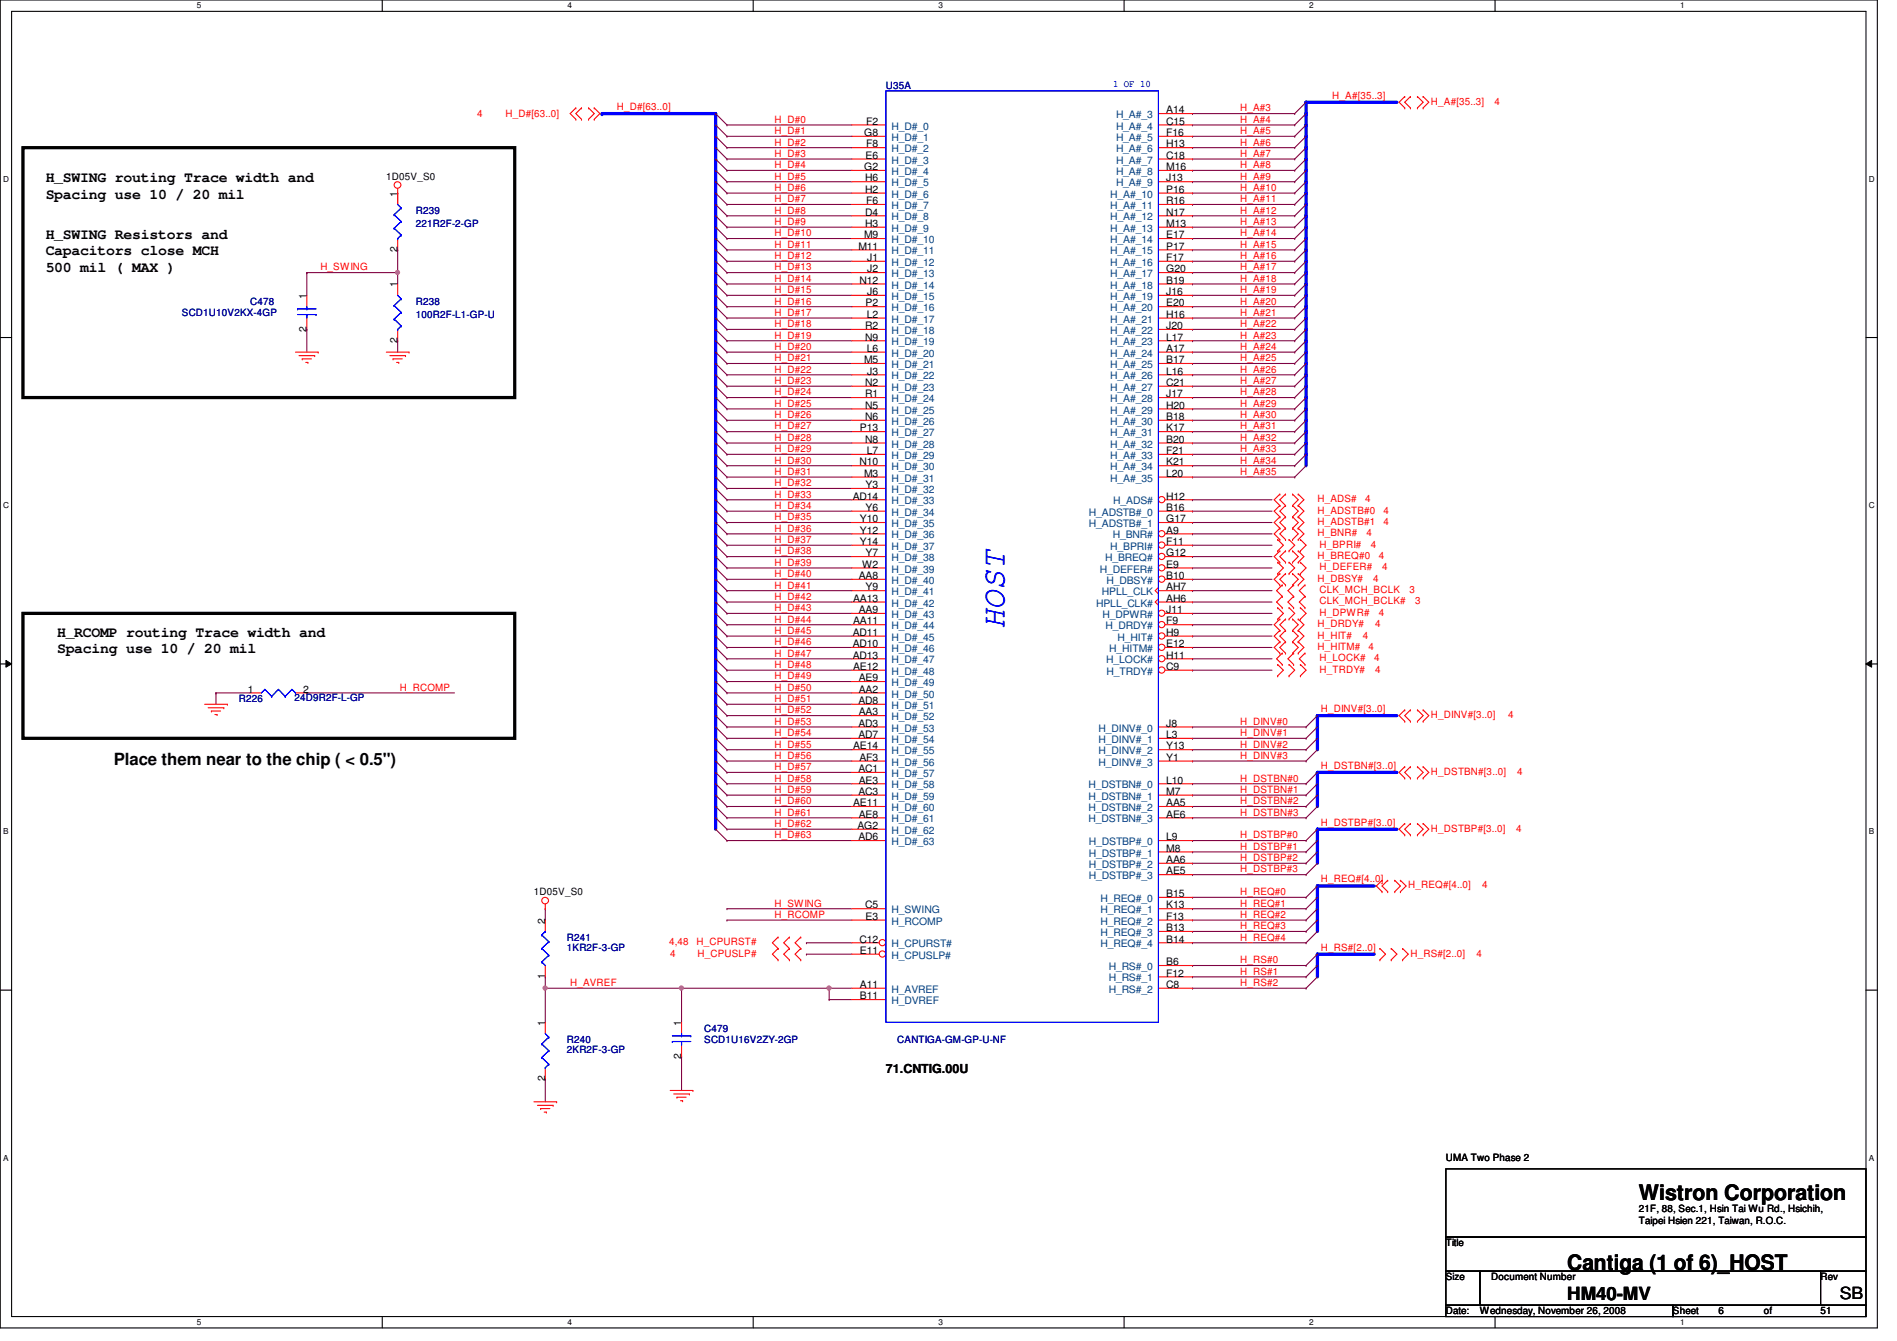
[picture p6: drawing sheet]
<svg xmlns="http://www.w3.org/2000/svg" width="297mm" height="210mm" viewBox="0 0 297 210" stroke-linecap="round" stroke-linejoin="round" font-family="sans-serif">
<defs><g id="words">
<text font-size="5.1" fill="#00f" x="157.3" y="98.5" transform="rotate(-90 157.3 98.5)">HOST</text>
<g font-size="3.3">
<text x="256.6" y="187.9">Wistron Corporation</text>
<text x="245.4" y="198.7">Cantiga (1 of 6)_HOST</text>
</g>
<text font-size="2.8" x="245.4" y="203.5">HM40-MV</text>
<g font-size="2.6">
<text x="17.8" y="119.8">Place them near to the chip ( &lt; 0.5&quot;)</text>
<text x="288.1" y="203.3">SB</text>
</g>
<g font-size="2.3">
<text x="7.2" y="28.5">H_SWING routing Trace width and</text>
<text x="7.2" y="31.1">Spacing use 10 / 20 mil</text>
<text x="7.2" y="37.4">H_SWING Resistors and</text>
<text x="7.2" y="40">Capacitors close MCH</text>
<text x="7.2" y="42.5">500 mil ( MAX )</text>
<text x="8.9" y="99.7">H_RCOMP routing Trace width and</text>
<text x="8.9" y="102.2">Spacing use 10 / 20 mil</text>
</g>
<text font-size="1.9" x="138.7" y="167.9">71.CNTIG.00U</text>
<g font-size="1.6" fill="#f00">
<text x="96.6" y="17.2">H_D#[63..0]</text>
<text x="194.2" y="17.4">H_A#3</text>
<text x="208.6" y="15.5">H_A#[35..3]</text>
<text x="224.1" y="16.4">H_A#[35..3]</text>
<text x="234" y="16.4">4</text>
<text x="74.7" y="18.3">4</text>
<text x="79.2" y="18.3">H_D#[63..0]</text>
<text x="121.3" y="19.2">H_D#0</text>
<text x="121.3" y="21">H_D#1</text>
<text x="121.3" y="22.8">H_D#2</text>
<text x="194.2" y="21">H_A#5</text>
<text x="194.2" y="22.8">H_A#6</text>
<text x="194.2" y="19.2">H_A#4</text>
<text x="121.3" y="24.6">H_D#3</text>
<text x="121.3" y="26.3">H_D#4</text>
<text x="121.3" y="28.1">H_D#5</text>
<text x="121.3" y="29.9">H_D#6</text>
<text x="194.2" y="26.3">H_A#8</text>
<text x="194.2" y="28.1">H_A#9</text>
<text x="194.2" y="29.9">H_A#10</text>
<text x="194.2" y="24.6">H_A#7</text>
<text x="121.3" y="31.7">H_D#7</text>
<text x="121.3" y="33.4">H_D#8</text>
<text x="121.3" y="35.2">H_D#9</text>
<text x="194.2" y="31.7">H_A#11</text>
<text x="194.2" y="33.4">H_A#12</text>
<text x="194.2" y="35.2">H_A#13</text>
<text x="121.3" y="37">H_D#10</text>
<text x="121.3" y="38.8">H_D#11</text>
<text x="121.3" y="40.6">H_D#12</text>
<text x="194.2" y="37">H_A#14</text>
<text x="194.2" y="38.8">H_A#15</text>
<text x="194.2" y="40.6">H_A#16</text>
<text x="50.2" y="42.3">H_SWING</text>
<text x="121.3" y="42.3">H_D#13</text>
<text x="121.3" y="44.1">H_D#14</text>
<text x="121.3" y="45.9">H_D#15</text>
<text x="121.3" y="47.7">H_D#16</text>
<text x="194.2" y="47.7">H_A#20</text>
<text x="194.2" y="42.3">H_A#17</text>
<text x="194.2" y="44.1">H_A#18</text>
<text x="194.2" y="45.9">H_A#19</text>
<text x="121.3" y="49.4">H_D#17</text>
<text x="121.3" y="51.2">H_D#18</text>
<text x="121.3" y="53">H_D#19</text>
<text x="194.2" y="53">H_A#23</text>
<text x="194.2" y="49.4">H_A#21</text>
<text x="194.2" y="51.2">H_A#22</text>
<text x="121.3" y="54.8">H_D#20</text>
<text x="121.3" y="56.6">H_D#21</text>
<text x="121.3" y="58.3">H_D#22</text>
<text x="194.2" y="58.3">H_A#26</text>
<text x="194.2" y="54.8">H_A#24</text>
<text x="194.2" y="56.6">H_A#25</text>
<text x="121.3" y="60.1">H_D#23</text>
<text x="121.3" y="61.9">H_D#24</text>
<text x="121.3" y="63.7">H_D#25</text>
<text x="121.3" y="65.4">H_D#26</text>
<text x="194.2" y="63.7">H_A#29</text>
<text x="194.2" y="65.4">H_A#30</text>
<text x="194.2" y="60.1">H_A#27</text>
<text x="194.2" y="61.9">H_A#28</text>
<text x="121.3" y="67.2">H_D#27</text>
<text x="121.3" y="69">H_D#28</text>
<text x="121.3" y="70.8">H_D#29</text>
<text x="194.2" y="67.2">H_A#31</text>
<text x="194.2" y="70.8">H_A#33</text>
<text x="194.2" y="69">H_A#32</text>
<text x="121.3" y="72.6">H_D#30</text>
<text x="121.3" y="74.3">H_D#31</text>
<text x="121.3" y="76.1">H_D#32</text>
<text x="121.3" y="77.9">H_D#33</text>
<text x="194.2" y="74.3">H_A#35</text>
<text x="194.2" y="72.6">H_A#34</text>
<text x="121.3" y="79.7">H_D#34</text>
<text x="121.3" y="81.4">H_D#35</text>
<text x="121.3" y="83.2">H_D#36</text>
<text x="206.3" y="83.9">H_BNR#</text>
<text x="206.3" y="78.6">H_ADS#</text>
<text x="206.3" y="80.4">H_ADSTB#0</text>
<text x="206.3" y="82.2">H_ADSTB#1</text>
<text x="213.7" y="78.6">4</text>
<text x="213.9" y="83.9">4</text>
<text x="216.6" y="80.4">4</text>
<text x="216.6" y="82.2">4</text>
<text x="121.3" y="85">H_D#37</text>
<text x="121.3" y="86.8">H_D#38</text>
<text x="121.3" y="88.6">H_D#39</text>
<text x="206.3" y="87.5">H_BREQ#0</text>
<text x="206.6" y="85.7">H_BPRI#</text>
<text x="206.6" y="89.3">H_DEFER#</text>
<text x="214.6" y="85.7">4</text>
<text x="215.9" y="87.5">4</text>
<text x="216.4" y="89.3">4</text>
<text x="121.3" y="90.3">H_D#40</text>
<text x="121.3" y="92.1">H_D#41</text>
<text x="121.3" y="93.9">H_D#42</text>
<text x="121.3" y="95.7">H_D#43</text>
<text x="206.3" y="91.1">H_DBSY#</text>
<text x="206.6" y="92.8">CLK_MCH_BCLK</text>
<text x="206.6" y="94.6">CLK_MCH_BCLK#</text>
<text x="215" y="91.1">4</text>
<text x="220.7" y="92.8">3</text>
<text x="221.6" y="94.6">3</text>
<text x="121.3" y="97.5">H_D#44</text>
<text x="121.3" y="99.2">H_D#45</text>
<text x="121.3" y="101">H_D#46</text>
<text x="206.3" y="98.2">H_DRDY#</text>
<text x="206.3" y="99.9">H_HIT#</text>
<text x="206.3" y="101.7">H_HITM#</text>
<text x="206.6" y="96.4">H_DPWR#</text>
<text x="213.4" y="99.9">4</text>
<text x="214.3" y="101.7">4</text>
<text x="215.3" y="98.2">4</text>
<text x="215.9" y="96.4">4</text>
<text x="121.3" y="102.8">H_D#47</text>
<text x="121.3" y="104.6">H_D#48</text>
<text x="121.3" y="106.3">H_D#49</text>
<text x="206.6" y="103.5">H_LOCK#</text>
<text x="206.6" y="105.3">H_TRDY#</text>
<text x="215.2" y="103.5">4</text>
<text x="215.3" y="105.3">4</text>
<text x="62.6" y="108.1">H_RCOMP</text>
<text x="121.3" y="108.1">H_D#50</text>
<text x="121.3" y="109.9">H_D#51</text>
<text x="121.3" y="111.7">H_D#52</text>
<text x="121.3" y="113.5">H_D#53</text>
<text x="194.2" y="113.5">H_DINV#0</text>
<text x="206.8" y="111.5">H_DINV#[3..0]</text>
<text x="224.1" y="112.4">H_DINV#[3..0]</text>
<text x="236.2" y="112.4">4</text>
<text x="121.3" y="115.2">H_D#54</text>
<text x="121.3" y="117">H_D#55</text>
<text x="121.3" y="118.8">H_D#56</text>
<text x="194.2" y="115.2">H_DINV#1</text>
<text x="194.2" y="117">H_DINV#2</text>
<text x="194.2" y="118.8">H_DINV#3</text>
<text x="121.3" y="120.6">H_D#57</text>
<text x="121.3" y="122.3">H_D#58</text>
<text x="121.3" y="124.1">H_D#59</text>
<text x="121.3" y="125.9">H_D#60</text>
<text x="194.2" y="125.9">H_DSTBN#2</text>
<text x="194.2" y="124.1">H_DSTBN#1</text>
<text x="194.2" y="122.3">H_DSTBN#0</text>
<text x="206.8" y="120.4">H_DSTBN#[3..0]</text>
<text x="224.1" y="121.3">H_DSTBN#[3..0]</text>
<text x="237.6" y="121.3">4</text>
<text x="121.3" y="127.7">H_D#61</text>
<text x="121.3" y="129.5">H_D#62</text>
<text x="121.3" y="131.2">H_D#63</text>
<text x="194.2" y="127.7">H_DSTBN#3</text>
<text x="194.2" y="131.2">H_DSTBP#0</text>
<text x="206.8" y="129.2">H_DSTBP#[3..0]</text>
<text x="224.1" y="130.2">H_DSTBP#[3..0]</text>
<text x="237.4" y="130.2">4</text>
<text x="194.2" y="134.8">H_DSTBP#2</text>
<text x="194.2" y="136.6">H_DSTBP#3</text>
<text x="194.2" y="133">H_DSTBP#1</text>
<text x="121.3" y="141.9">H_SWING</text>
<text x="121.3" y="143.7">H_RCOMP</text>
<text x="194.2" y="141.9">H_REQ#1</text>
<text x="194.2" y="143.7">H_REQ#2</text>
<text x="194.2" y="140.1">H_REQ#0</text>
<text x="206.8" y="138.1">H_REQ#[4..0]</text>
<text x="220.5" y="139.1">H_REQ#[4..0]</text>
<text x="232.1" y="139.1">4</text>
<text x="104.8" y="148">4,48</text>
<text x="104.9" y="149.7">4</text>
<text x="109" y="148">H_CPURST#</text>
<text x="109.2" y="149.7">H_CPUSLP#</text>
<text x="194.2" y="145.5">H_REQ#3</text>
<text x="194.2" y="147.2">H_REQ#4</text>
<text x="206.8" y="148.8">H_RS#[2..0]</text>
<text x="220.8" y="149.7">H_RS#[2..0]</text>
<text x="231.2" y="149.7">4</text>
<text x="89.3" y="154.3">H_AVREF</text>
<text x="194.2" y="152.6">H_RS#1</text>
<text x="194.2" y="154.3">H_RS#2</text>
<text x="194.2" y="150.8">H_RS#0</text>
</g>
<g font-size="1.6" fill="#000080">
<text x="138.7" y="13.9">U35A</text>
<text x="65.1" y="33.4">R239</text>
<text x="65.1" y="35.6">221R2F-2-GP</text>
<text x="39.2" y="47.7">C478</text>
<text x="65.1" y="47.7">R238</text>
<text x="28.5" y="49.4">SCD1U10V2KX-4GP</text>
<text x="65.1" y="49.8">100R2F-L1-GP-U</text>
<text x="37.4" y="109.9">R226</text>
<text x="46.1" y="109.7">24D9R2F-L-GP</text>
<text x="88.8" y="147.2">R241</text>
<text x="88.8" y="148.8">1KR2F-3-GP</text>
<text x="110.3" y="161.5">C479</text>
<text x="88.8" y="163.2">R240</text>
<text x="88.8" y="164.8">2KR2F-3-GP</text>
<text x="110.3" y="163.2">SCD1U16V2ZY-2GP</text>
<text x="140.5" y="163.2">CANTIGA-GM-GP-U-NF</text>
</g>
<text font-size="1.6" fill="#00f" x="174.3" y="13.7">1 OF 10</text>
<g font-size="1.6">
<text x="182.6" y="17.7">A14</text>
<text x="135.3" y="21.3">G8</text>
<text x="135.6" y="19.5">F2</text>
<text x="135.6" y="23.1">F8</text>
<text x="182.6" y="19.5">C15</text>
<text x="182.6" y="21.3">F16</text>
<text x="182.6" y="23.1">H13</text>
<text x="60.5" y="28.1">1D05V_S0</text>
<text x="135.3" y="26.6">G2</text>
<text x="135.5" y="28.4">H6</text>
<text x="135.5" y="24.8">E6</text>
<text x="182.6" y="24.8">C18</text>
<text x="182.6" y="26.6">M16</text>
<text x="182.6" y="28.4">J13</text>
<text x="62.2" y="30.8" transform="rotate(-90 62.2 30.8)">1</text>
<text x="135.5" y="33.7">D4</text>
<text x="135.5" y="35.5">H3</text>
<text x="135.5" y="30.2">H2</text>
<text x="135.6" y="32">F6</text>
<text x="182.6" y="30.2">P16</text>
<text x="182.6" y="32">R16</text>
<text x="182.6" y="33.7">N17</text>
<text x="182.6" y="35.5">M13</text>
<text x="62.2" y="39.5" transform="rotate(-90 62.2 39.5)">2</text>
<text x="134.4" y="39.1">M11</text>
<text x="135.3" y="37.3">M9</text>
<text x="135.8" y="40.9">J1</text>
<text x="182.6" y="37.3">E17</text>
<text x="182.6" y="39.1">P17</text>
<text x="182.6" y="40.9">F17</text>
<text x="48" y="46.8" transform="rotate(-90 48 46.8)">1</text>
<text x="62.2" y="45" transform="rotate(-90 62.2 45)">1</text>
<text x="134.6" y="44.4">N12</text>
<text x="135.5" y="48">P2</text>
<text x="135.8" y="42.6">J2</text>
<text x="135.8" y="46.2">J6</text>
<text x="182.6" y="42.6">G20</text>
<text x="182.6" y="44.4">B19</text>
<text x="182.6" y="46.2">J16</text>
<text x="182.6" y="48">E20</text>
<text x="48" y="51.9" transform="rotate(-90 48 51.9)">2</text>
<text x="62.2" y="53.7" transform="rotate(-90 62.2 53.7)">2</text>
<text x="135.5" y="51.5">R2</text>
<text x="135.5" y="53.3">N9</text>
<text x="135.7" y="49.7">L2</text>
<text x="182.6" y="49.7">H16</text>
<text x="182.6" y="51.5">J20</text>
<text x="182.6" y="53.3">L17</text>
<text x="135.3" y="56.9">M5</text>
<text x="135.7" y="55.1">L6</text>
<text x="135.8" y="58.6">J3</text>
<text x="182.6" y="55.1">A17</text>
<text x="182.6" y="56.9">B17</text>
<text x="182.6" y="58.6">L16</text>
<text x="135.5" y="60.4">N2</text>
<text x="135.5" y="62.2">R1</text>
<text x="135.5" y="64">N5</text>
<text x="135.5" y="65.7">N6</text>
<text x="182.6" y="60.4">C21</text>
<text x="182.6" y="62.2">J17</text>
<text x="182.6" y="64">H20</text>
<text x="182.6" y="65.7">B18</text>
<text x="134.7" y="67.5">P13</text>
<text x="135.5" y="69.3">N8</text>
<text x="135.7" y="71.1">L7</text>
<text x="182.6" y="67.5">K17</text>
<text x="182.6" y="69.3">B20</text>
<text x="182.6" y="71.1">F21</text>
<text x="134.6" y="72.9">N10</text>
<text x="135.3" y="74.6">M3</text>
<text x="135.5" y="76.4">Y3</text>
<text x="182.6" y="72.9">K21</text>
<text x="182.6" y="74.6">L20</text>
<text x="133.5" y="78.2">AD14</text>
<text x="134.7" y="81.7">Y10</text>
<text x="134.7" y="83.5">Y12</text>
<text x="135.5" y="80">Y6</text>
<text x="182.6" y="78.2">H12</text>
<text x="182.6" y="80">B16</text>
<text x="182.6" y="81.7">G17</text>
<text x="182.6" y="83.5">A9</text>
<text x="134.7" y="85.3">Y14</text>
<text x="135" y="88.9">W2</text>
<text x="135.5" y="87.1">Y7</text>
<text x="182.6" y="85.3">F11</text>
<text x="182.6" y="87.1">G12</text>
<text x="182.6" y="88.9">E9</text>
<text x="133.6" y="94.2">AA13</text>
<text x="134.5" y="90.6">AA8</text>
<text x="134.5" y="96">AA9</text>
<text x="135.5" y="92.4">Y9</text>
<text x="182.6" y="94.2">AH6</text>
<text x="182.6" y="92.4">AH7</text>
<text x="182.6" y="90.6">B10</text>
<text x="182.6" y="96">J11</text>
<text x="133.5" y="99.5">AD11</text>
<text x="133.5" y="101.3">AD10</text>
<text x="133.6" y="97.7">AA11</text>
<text x="182.6" y="97.7">F9</text>
<text x="182.6" y="99.5">H9</text>
<text x="182.6" y="101.3">E12</text>
<text x="133.5" y="103.1">AD13</text>
<text x="133.6" y="104.9">AE12</text>
<text x="134.5" y="106.6">AE9</text>
<text x="182.6" y="104.9">C9</text>
<text x="182.6" y="103.1">H11</text>
<text x="38.8" y="108.4">1</text>
<text x="47.5" y="108.4">2</text>
<text x="134.4" y="110.2">AD8</text>
<text x="134.4" y="113.7">AD3</text>
<text x="134.5" y="108.4">AA2</text>
<text x="134.5" y="112">AA3</text>
<text x="182.6" y="113.7">J8</text>
<text x="133.6" y="117.3">AE14</text>
<text x="134.4" y="115.5">AD7</text>
<text x="134.6" y="119.1">AF3</text>
<text x="182.6" y="115.5">L3</text>
<text x="182.6" y="117.3">Y13</text>
<text x="182.6" y="119.1">Y1</text>
<text x="134.4" y="120.9">AC1</text>
<text x="134.4" y="124.4">AC3</text>
<text x="134.5" y="122.6">AE3</text>
<text x="182.6" y="122.6">L10</text>
<text x="182.6" y="124.4">M7</text>
<text x="133.6" y="126.2">AE11</text>
<text x="134.3" y="129.8">AG2</text>
<text x="134.4" y="131.5">AD6</text>
<text x="134.5" y="128">AE8</text>
<text x="182.6" y="126.2">AA5</text>
<text x="182.6" y="128">AE6</text>
<text x="182.6" y="131.5">L9</text>
<text x="182.6" y="133.3">M8</text>
<text x="182.6" y="135.1">AA6</text>
<text x="182.6" y="136.9">AE5</text>
<text x="83.6" y="140.1">1D05V_S0</text>
<text x="135.5" y="142.2">C5</text>
<text x="135.5" y="144">E3</text>
<text x="182.6" y="144">F13</text>
<text x="182.6" y="140.4">B15</text>
<text x="182.6" y="142.2">K13</text>
<text x="85.3" y="144.6" transform="rotate(-90 85.3 144.6)">2</text>
<text x="134.6" y="147.5">C12</text>
<text x="134.7" y="149.3">E11</text>
<text x="182.6" y="145.8">B13</text>
<text x="182.6" y="147.5">B14</text>
<text x="85.3" y="153.2" transform="rotate(-90 85.3 153.2)">1</text>
<text x="134.7" y="154.6">A11</text>
<text x="182.6" y="151.1">B6</text>
<text x="182.6" y="152.9">F12</text>
<text x="182.6" y="154.6">C8</text>
<text x="85.3" y="160.6" transform="rotate(-90 85.3 160.6)">1</text>
<text x="106.7" y="160.6" transform="rotate(-90 106.7 160.6)">1</text>
<text x="134.7" y="156.4">B11</text>
<text x="106.7" y="165.7" transform="rotate(-90 106.7 165.7)">2</text>
<text x="85.3" y="169.2" transform="rotate(-90 85.3 169.2)">2</text>
<text x="226.4" y="181.7">UMA Two Phase 2</text>
<text x="256.6" y="189.7">21F, 88, Sec.1, Hsin Tai Wu Rd., Hsichih,</text>
<text x="256.6" y="191.6">Taipei Hsien 221, Taiwan, R.O.C.</text>
<text x="226.4" y="195.1">Title</text>
<text x="226.4" y="200.4">Size</text>
<text x="233.5" y="200.4">Document Number</text>
<text x="285.1" y="200.4">Rev</text>
<text x="226.4" y="205.7">Date:</text>
<text x="231.7" y="205.7">Wednesday, November 26, 2008</text>
<text x="262" y="205.7">Sheet</text>
<text x="269.1" y="205.7">6</text>
<text x="276.2" y="205.7">of</text>
<text x="285.1" y="205.7">51</text>
</g>
<g font-size="1.6" fill="#004080">
<text x="139.6" y="20.3">H_D#_0</text>
<text x="139.6" y="22.1">H_D#_1</text>
<text x="139.6" y="23.8">H_D#_2</text>
<text x="174.7" y="18.5">H_A#_3</text>
<text x="174.7" y="20.3">H_A#_4</text>
<text x="174.7" y="22.1">H_A#_5</text>
<text x="174.7" y="23.8">H_A#_6</text>
<text x="139.6" y="25.6">H_D#_3</text>
<text x="139.6" y="27.4">H_D#_4</text>
<text x="139.6" y="29.2">H_D#_5</text>
<text x="174.7" y="25.6">H_A#_7</text>
<text x="174.7" y="27.4">H_A#_8</text>
<text x="174.7" y="29.2">H_A#_9</text>
<text x="139.6" y="34.5">H_D#_8</text>
<text x="139.6" y="30.9">H_D#_6</text>
<text x="139.6" y="32.7">H_D#_7</text>
<text x="173.9" y="30.9">H_A#_10</text>
<text x="173.9" y="32.7">H_A#_11</text>
<text x="173.9" y="34.5">H_A#_12</text>
<text x="139.6" y="38.1">H_D#_10</text>
<text x="139.6" y="36.3">H_D#_9</text>
<text x="139.6" y="39.8">H_D#_11</text>
<text x="139.6" y="41.6">H_D#_12</text>
<text x="173.9" y="36.3">H_A#_13</text>
<text x="173.9" y="38.1">H_A#_14</text>
<text x="173.9" y="39.8">H_A#_15</text>
<text x="173.9" y="41.6">H_A#_16</text>
<text x="139.6" y="43.4">H_D#_13</text>
<text x="139.6" y="45.2">H_D#_14</text>
<text x="139.6" y="46.9">H_D#_15</text>
<text x="173.9" y="43.4">H_A#_17</text>
<text x="173.9" y="45.2">H_A#_18</text>
<text x="173.9" y="46.9">H_A#_19</text>
<text x="139.6" y="48.7">H_D#_16</text>
<text x="139.6" y="50.5">H_D#_17</text>
<text x="139.6" y="52.3">H_D#_18</text>
<text x="173.9" y="48.7">H_A#_20</text>
<text x="173.9" y="50.5">H_A#_21</text>
<text x="173.9" y="52.3">H_A#_22</text>
<text x="139.6" y="55.8">H_D#_20</text>
<text x="139.6" y="54.1">H_D#_19</text>
<text x="139.6" y="57.6">H_D#_21</text>
<text x="139.6" y="59.4">H_D#_22</text>
<text x="173.9" y="54.1">H_A#_23</text>
<text x="173.9" y="55.8">H_A#_24</text>
<text x="173.9" y="57.6">H_A#_25</text>
<text x="173.9" y="59.4">H_A#_26</text>
<text x="139.6" y="61.2">H_D#_23</text>
<text x="139.6" y="62.9">H_D#_24</text>
<text x="139.6" y="64.7">H_D#_25</text>
<text x="173.9" y="61.2">H_A#_27</text>
<text x="173.9" y="62.9">H_A#_28</text>
<text x="173.9" y="64.7">H_A#_29</text>
<text x="139.6" y="66.5">H_D#_26</text>
<text x="139.6" y="68.3">H_D#_27</text>
<text x="139.6" y="70.1">H_D#_28</text>
<text x="139.6" y="71.8">H_D#_29</text>
<text x="173.9" y="66.5">H_A#_30</text>
<text x="173.9" y="68.3">H_A#_31</text>
<text x="173.9" y="70.1">H_A#_32</text>
<text x="173.9" y="71.8">H_A#_33</text>
<text x="139.6" y="73.6">H_D#_30</text>
<text x="139.6" y="75.4">H_D#_31</text>
<text x="139.6" y="77.2">H_D#_32</text>
<text x="173.9" y="73.6">H_A#_34</text>
<text x="173.9" y="75.4">H_A#_35</text>
<text x="139.6" y="79">H_D#_33</text>
<text x="139.6" y="80.7">H_D#_34</text>
<text x="139.6" y="82.5">H_D#_35</text>
<text x="170.5" y="80.7">H_ADSTB#_0</text>
<text x="170.5" y="82.5">H_ADSTB#_1</text>
<text x="174.3" y="79">H_ADS#</text>
<text x="139.6" y="84.3">H_D#_36</text>
<text x="139.6" y="86.1">H_D#_37</text>
<text x="139.6" y="87.8">H_D#_38</text>
<text x="139.6" y="89.6">H_D#_39</text>
<text x="172.2" y="89.6">H_DEFER#</text>
<text x="173.1" y="87.8">H_BREQ#</text>
<text x="173.9" y="86.1">H_BPRI#</text>
<text x="174.2" y="84.3">H_BNR#</text>
<text x="139.6" y="91.4">H_D#_40</text>
<text x="139.6" y="93.2">H_D#_41</text>
<text x="139.6" y="95">H_D#_42</text>
<text x="171.7" y="95">HPLL_CLK#</text>
<text x="172.5" y="93.2">HPLL_CLK</text>
<text x="173.3" y="91.4">H_DBSY#</text>
<text x="139.6" y="96.7">H_D#_43</text>
<text x="139.6" y="98.5">H_D#_44</text>
<text x="139.6" y="100.3">H_D#_45</text>
<text x="172.6" y="96.7">H_DPWR#</text>
<text x="173.1" y="98.5">H_DRDY#</text>
<text x="175" y="100.3">H_HIT#</text>
<text x="139.6" y="102.1">H_D#_46</text>
<text x="139.6" y="103.8">H_D#_47</text>
<text x="139.6" y="105.6">H_D#_48</text>
<text x="139.6" y="107.4">H_D#_49</text>
<text x="173.2" y="103.8">H_LOCK#</text>
<text x="173.3" y="105.6">H_TRDY#</text>
<text x="173.7" y="102.1">H_HITM#</text>
<text x="139.6" y="109.2">H_D#_50</text>
<text x="139.6" y="111">H_D#_51</text>
<text x="139.6" y="112.7">H_D#_52</text>
<text x="139.6" y="114.5">H_D#_53</text>
<text x="139.6" y="116.3">H_D#_54</text>
<text x="139.6" y="118.1">H_D#_55</text>
<text x="139.6" y="119.8">H_D#_56</text>
<text x="172" y="114.5">H_DINV#_0</text>
<text x="172" y="116.3">H_DINV#_1</text>
<text x="172" y="118.1">H_DINV#_2</text>
<text x="172" y="119.8">H_DINV#_3</text>
<text x="139.6" y="121.6">H_D#_57</text>
<text x="139.6" y="123.4">H_D#_58</text>
<text x="139.6" y="125.2">H_D#_59</text>
<text x="170.4" y="123.4">H_DSTBN#_0</text>
<text x="170.4" y="125.2">H_DSTBN#_1</text>
<text x="139.6" y="127">H_D#_60</text>
<text x="139.6" y="128.7">H_D#_61</text>
<text x="139.6" y="130.5">H_D#_62</text>
<text x="170.4" y="127">H_DSTBN#_2</text>
<text x="170.4" y="128.7">H_DSTBN#_3</text>
<text x="139.6" y="132.3">H_D#_63</text>
<text x="170.5" y="132.3">H_DSTBP#_0</text>
<text x="170.5" y="134.1">H_DSTBP#_1</text>
<text x="170.5" y="135.8">H_DSTBP#_2</text>
<text x="170.5" y="137.6">H_DSTBP#_3</text>
<text x="139.6" y="143">H_SWING</text>
<text x="172.3" y="141.2">H_REQ#_0</text>
<text x="172.3" y="143">H_REQ#_1</text>
<text x="139.6" y="148.3">H_CPURST#</text>
<text x="139.6" y="144.7">H_RCOMP</text>
<text x="172.3" y="144.7">H_REQ#_2</text>
<text x="172.3" y="146.5">H_REQ#_3</text>
<text x="172.3" y="148.3">H_REQ#_4</text>
<text x="139.6" y="155.4">H_AVREF</text>
<text x="139.6" y="150.1">H_CPUSLP#</text>
<text x="173.6" y="151.8">H_RS#_0</text>
<text x="173.6" y="153.6">H_RS#_1</text>
<text x="173.6" y="155.4">H_RS#_2</text>
<text x="139.6" y="157.2">H_DVREF</text>
</g>
<g font-size="1.3">
<text x="30.8" y="1.3">5</text>
<text x="88.9" y="1.3">4</text>
<text x="146.9" y="1.3">3</text>
<text x="205" y="1.3">2</text>
<text x="263.1" y="1.3">1</text>
<text x=".5" y="28.4">D</text>
<text x="292.6" y="28.4">D</text>
<text x=".5" y="79.5">C</text>
<text x="292.6" y="79.5">C</text>
<text x=".5" y="130.6">B</text>
<text x="292.6" y="130.6">B</text>
<text x=".5" y="181.7">A</text>
<text x="292.6" y="181.7">A</text>
<text x="30.8" y="207.4">5</text>
<text x="88.9" y="207.4">4</text>
<text x="146.9" y="207.4">3</text>
<text x="205" y="207.4">2</text>
<text x="263.1" y="207.4">1</text>
</g>
</g></defs>
<path d="M0 0h294v207.9h-294zM1.8 1.8h290.4v204.3h-290.4z" fill="none" stroke="#000" stroke-width=".17"/>
<g fill="#fff">
<path d="M30.8 .2h.7v1.4h-.7z"/>
<path d="M30.8 206.2h.7v1.4h-.7z"/>
</g>
<path d="M59.9 0v1.8M59.9 206.1v1.8" fill="none" stroke="#000" stroke-width=".17"/>
<g fill="#fff">
<path d="M88.9 .2h.6v1.4h-.6z"/>
<path d="M88.9 206.2h.6v1.4h-.6z"/>
</g>
<path d="M117.9 0v1.8M117.9 206.1v1.8" fill="none" stroke="#000" stroke-width=".17"/>
<g fill="#fff">
<path d="M146.9 .2h.7v1.4h-.7z"/>
<path d="M146.9 206.2h.7v1.4h-.7z"/>
</g>
<path d="M176 0v1.8M176 206.1v1.8" fill="none" stroke="#000" stroke-width=".17"/>
<g fill="#fff">
<path d="M205 .2h.7v1.4h-.7z"/>
<path d="M205 206.2h.7v1.4h-.7z"/>
</g>
<path d="M234.1 0v1.8M234.1 206.1v1.8" fill="none" stroke="#000" stroke-width=".17"/>
<g fill="#fff">
<path d="M263.1 .2h.7v1.4h-.7z"/>
<path d="M263.1 206.2h.7v1.4h-.7z"/>
<path d="M.5 27.3h.9v1.4h-.9z"/>
<path d="M292.6 27.3h.9v1.4h-.9z"/>
<path d="M.5 78.4h.9v1.4h-.9z"/>
<path d="M292.6 78.4h.9v1.4h-.9z"/>
</g>
<path d="M0 52.8h1.8M292.2 52.8h1.8" fill="none" stroke="#000" stroke-width=".17"/>
<g fill="#fff">
<path d="M.5 129.5h.8v1.4h-.8z"/>
<path d="M292.6 129.5h.9v1.4h-.9z"/>
</g>
<path d="M0 103.9h1.8M292.2 103.9h1.8" fill="none" stroke="#000" stroke-width=".17"/>
<path d="M.9 103.4l.9 .5-.9 .5zM292.2 103.9l.9-.5v1z" fill="#000"/>
<path d="M.9 103.4l.9 .5-.9 .5zM292.2 103.9l.9-.5v1z" fill="none" stroke="#000" stroke-width=".16"/>
<g fill="#fff">
<path d="M.5 180.5h.8v1.4h-.8z"/>
<path d="M292.6 180.5h.9v1.4h-.9z"/>
</g>
<path d="M0 155h1.8M292.2 155h1.8" fill="none" stroke="#000" stroke-width=".17"/>
<path d="M94.3 17.8h17.8" fill="none" stroke="#00f" stroke-width=".51"/>
<circle cx="94.3" cy="17.8" r=".25" fill="#00f"/>
<g fill="none" stroke="#800040" stroke-width=".17">
<path d="M113.8 19.6h.1M113.8 19.6h19.6M113.8 21.3h.1M113.8 23.1h.1M113.8 24.9h.1M113.8 26.7h.1M113.8 28.4h.1M113.8 30.2h.1M113.8 32h.1M113.8 33.8h.1M113.8 35.6h.1M113.8 37.3h.1"/>
<path d="M113.8 39.1h.1M113.8 21.3h19.6M113.8 23.1h19.6M113.8 24.9h19.6M113.8 26.7h19.6M113.8 28.4h19.6M113.8 30.2h19.6M113.8 32h19.6M113.8 33.8h19.6M113.8 35.6h19.6M113.8 37.3h19.6M113.8 39.1h19.6"/>
<path d="M113.8 40.9h.1M113.8 42.7h.1M113.8 44.4h.1M113.8 46.2h.1M113.8 48h.1M113.8 49.8h.1M113.8 51.6h.1M113.8 53.3h.1M113.8 55.1h.1M113.8 56.9h.1M113.8 58.7h.1M113.8 40.9h19.6"/>
<path d="M113.8 42.7h19.6M113.8 44.4h19.6M113.8 46.2h19.6M113.8 48h19.6M113.8 49.8h19.6M113.8 51.6h19.6M113.8 53.3h19.6M113.8 55.1h19.6M113.8 56.9h19.6M113.8 58.7h19.6M113.8 60.5h.1M113.8 62.2h.1"/>
<path d="M113.8 64h.1M113.8 65.8h.1M113.8 67.6h.1M113.8 69.3h.1M113.8 71.1h.1M113.8 72.9h.1M113.8 74.7h.1M113.8 76.5h.1M113.8 78.2h.1M113.8 60.5h19.6M113.8 62.2h19.6M113.8 64h19.6"/>
<path d="M113.8 65.8h19.6M113.8 67.6h19.6M113.8 69.3h19.6M113.8 71.1h19.6M113.8 72.9h19.6M113.8 74.7h19.6M113.8 76.5h19.6M113.8 78.2h19.6M113.8 80h.1M113.8 81.8h.1M113.8 83.6h.1M113.8 85.3h.1"/>
<path d="M113.8 87.1h.1M113.8 88.9h.1M113.8 90.7h.1M113.8 92.5h.1M113.8 94.2h.1M113.8 96h.1M113.8 97.8h.1M113.8 99.6h.1M113.8 80h19.6M113.8 81.8h19.6M113.8 83.6h19.6M113.8 85.3h19.6"/>
<path d="M113.8 87.1h19.6M113.8 88.9h19.6M113.8 90.7h19.6M113.8 92.5h19.6M113.8 94.2h19.6M113.8 96h19.6M113.8 97.8h19.6M113.8 99.6h19.6M113.8 101.3h.1M113.8 103.1h.1M113.8 104.9h.1M113.8 106.7h.1"/>
<path d="M113.8 108.5h.1M113.8 110.2h.1M113.8 112h.1M113.8 113.8h.1M113.8 115.6h.1M113.8 117.3h.1M113.8 119.1h.1M113.8 101.3h19.6M113.8 103.1h19.6M113.8 104.9h19.6M113.8 106.7h19.6M113.8 108.5h19.6"/>
<path d="M113.8 110.2h19.6M113.8 112h19.6M113.8 113.8h19.6M113.8 115.6h19.6M113.8 117.3h19.6M113.8 119.1h19.6M113.8 120.9h.1M113.8 122.7h.1M113.8 124.5h.1M113.8 126.2h.1M113.8 128h.1M113.8 129.8h.1"/>
<path d="M113.8 131.6h.1M113.8 120.9h19.6M113.8 122.7h19.6M113.8 124.5h19.6M113.8 126.2h19.6M113.8 128h19.6M113.8 129.8h19.6M113.8 131.6h19.6"/>
</g>
<path d="M112.1 19.6v1.7" fill="none" stroke="#00f" stroke-width=".51"/>
<circle cx="112.1" cy="19.6" r=".25" fill="#00f"/>
<path d="M112.1 23.1v1.8" fill="none" stroke="#00f" stroke-width=".51"/>
<circle cx="112.1" cy="23.1" r=".25" fill="#00f"/>
<path d="M112.1 26.7v1.7" fill="none" stroke="#00f" stroke-width=".51"/>
<circle cx="112.1" cy="26.7" r=".25" fill="#00f"/>
<path d="M112.1 32v1.8" fill="none" stroke="#00f" stroke-width=".51"/>
<circle cx="112.1" cy="32" r=".25" fill="#00f"/>
<path d="M112.1 35.6v1.7" fill="none" stroke="#00f" stroke-width=".51"/>
<circle cx="112.1" cy="35.6" r=".25" fill="#00f"/>
<path d="M112.1 46.2v1.8" fill="none" stroke="#00f" stroke-width=".51"/>
<circle cx="112.1" cy="46.2" r=".25" fill="#00f"/>
<path d="M112.1 49.8v1.8" fill="none" stroke="#00f" stroke-width=".51"/>
<circle cx="112.1" cy="49.8" r=".25" fill="#00f"/>
<path d="M112.1 53.3v1.8" fill="none" stroke="#00f" stroke-width=".51"/>
<circle cx="112.1" cy="53.3" r=".25" fill="#00f"/>
<path d="M112.1 58.7v1.8" fill="none" stroke="#00f" stroke-width=".51"/>
<circle cx="112.1" cy="58.7" r=".25" fill="#00f"/>
<path d="M112.1 72.9v1.8" fill="none" stroke="#00f" stroke-width=".51"/>
<circle cx="112.1" cy="72.9" r=".25" fill="#00f"/>
<path d="M112.1 85.3v1.8" fill="none" stroke="#00f" stroke-width=".51"/>
<circle cx="112.1" cy="85.3" r=".25" fill="#00f"/>
<path d="M112.1 88.9v1.8" fill="none" stroke="#00f" stroke-width=".51"/>
<circle cx="112.1" cy="88.9" r=".25" fill="#00f"/>
<path d="M112.1 97.8v1.8" fill="none" stroke="#00f" stroke-width=".51"/>
<circle cx="112.1" cy="97.8" r=".25" fill="#00f"/>
<path d="M112.1 101.3v1.8" fill="none" stroke="#00f" stroke-width=".51"/>
<circle cx="112.1" cy="101.3" r=".25" fill="#00f"/>
<path d="M112.1 104.9v1.8" fill="none" stroke="#00f" stroke-width=".51"/>
<circle cx="112.1" cy="104.9" r=".25" fill="#00f"/>
<path d="M112.1 112v1.8" fill="none" stroke="#00f" stroke-width=".51"/>
<circle cx="112.1" cy="112" r=".25" fill="#00f"/>
<path d="M112.1 122.7v1.8" fill="none" stroke="#00f" stroke-width=".51"/>
<circle cx="112.1" cy="122.7" r=".25" fill="#00f"/>
<path d="M112.1 94.2v1.8" fill="none" stroke="#00f" stroke-width=".51"/>
<circle cx="112.1" cy="94.2" r=".25" fill="#00f"/>
<path d="M112.1 128v1.8" fill="none" stroke="#00f" stroke-width=".51"/>
<circle cx="112.1" cy="128" r=".25" fill="#00f"/>
<path d="M112.1 119.1v1.8" fill="none" stroke="#00f" stroke-width=".51"/>
<circle cx="112.1" cy="119.1" r=".25" fill="#00f"/>
<path d="M112.1 80v1.8" fill="none" stroke="#00f" stroke-width=".51"/>
<circle cx="112.1" cy="80" r=".25" fill="#00f"/>
<path d="M112.1 69.3v1.8" fill="none" stroke="#00f" stroke-width=".51"/>
<circle cx="112.1" cy="69.3" r=".25" fill="#00f"/>
<path d="M112.1 42.7v1.7" fill="none" stroke="#00f" stroke-width=".51"/>
<circle cx="112.1" cy="42.7" r=".25" fill="#00f"/>
<g fill="none" stroke="#800040" stroke-width=".17">
<path d="M186.7 17.8h.1M186.7 19.6h.1M186.7 17.8h16M186.7 19.6h16M186.7 37.3h.1M186.7 39.1h.1M186.7 32h.1M186.7 33.8h.1M186.7 35.6h.1M186.7 26.7h.1M186.7 28.4h.1M186.7 30.2h.1"/>
<path d="M186.7 21.3h.1M186.7 23.1h.1M186.7 24.9h.1M186.7 37.3h16M186.7 39.1h16M186.7 32h16M186.7 33.8h16M186.7 35.6h16M186.7 26.7h16M186.7 28.4h16M186.7 30.2h16M186.7 21.3h16"/>
<path d="M186.7 23.1h16M186.7 24.9h16M186.7 58.7h.1M186.7 53.3h.1M186.7 55.1h.1M186.7 56.9h.1M186.7 48h.1M186.7 49.8h.1M186.7 51.6h.1M186.7 42.7h.1M186.7 44.4h.1M186.7 46.2h.1"/>
<path d="M186.7 40.9h.1M186.7 58.7h16M186.7 53.3h16M186.7 55.1h16M186.7 56.9h16M186.7 48h16M186.7 49.8h16M186.7 51.6h16M186.7 42.7h16M186.7 44.4h16M186.7 46.2h16M186.7 40.9h16"/>
<path d="M186.7 74.7h.1M186.7 64h.1M186.7 65.8h.1M186.7 67.6h.1M186.7 60.5h.1M186.7 62.2h.1M186.7 74.7h16M186.7 64h16M186.7 65.8h16M186.7 67.6h16M186.7 60.5h16M186.7 62.2h16"/>
<path d="M126.3 147.6h.1M126.3 149.4h.1M126.3 147.6h7.1M126.3 149.4h7.1M129.8 156.5h.1M129.8 156.5h3.6"/>
</g>
<path d="M204.5 16h14.2" fill="none" stroke="#00f" stroke-width=".51"/>
<circle cx="204.5" cy="16" r=".25" fill="#00f"/>
<path d="M186.7 71.1h.1M186.7 71.1h16" fill="none" stroke="#800040" stroke-width=".17"/>
<path d="M204.5 19.6v1.7" fill="none" stroke="#00f" stroke-width=".51"/>
<circle cx="204.5" cy="19.6" r=".25" fill="#00f"/>
<path d="M204.5 48v1.8" fill="none" stroke="#00f" stroke-width=".51"/>
<circle cx="204.5" cy="48" r=".25" fill="#00f"/>
<path d="M204.5 58.7v1.8" fill="none" stroke="#00f" stroke-width=".51"/>
<circle cx="204.5" cy="58.7" r=".25" fill="#00f"/>
<path d="M204.5 62.2v1.8" fill="none" stroke="#00f" stroke-width=".51"/>
<circle cx="204.5" cy="62.2" r=".25" fill="#00f"/>
<path d="M204.5 42.7v1.7" fill="none" stroke="#00f" stroke-width=".51"/>
<circle cx="204.5" cy="42.7" r=".25" fill="#00f"/>
<path d="M204.5 55.1v1.8" fill="none" stroke="#00f" stroke-width=".51"/>
<circle cx="204.5" cy="55.1" r=".25" fill="#00f"/>
<path d="M204.5 33.8v1.8" fill="none" stroke="#00f" stroke-width=".51"/>
<circle cx="204.5" cy="33.8" r=".25" fill="#00f"/>
<path d="M204.5 24.9v1.8" fill="none" stroke="#00f" stroke-width=".51"/>
<circle cx="204.5" cy="24.9" r=".25" fill="#00f"/>
<path d="M186.7 72.9h.1M186.7 69.3h.1M186.7 72.9h16M186.7 69.3h16" fill="none" stroke="#800040" stroke-width=".17"/>
<path d="M204.5 71.1v1.8" fill="none" stroke="#00f" stroke-width=".51"/>
<circle cx="204.5" cy="71.1" r=".25" fill="#00f"/>
<g fill="none" stroke="#800040" stroke-width=".17">
<path d="M186.7 78.2h.1M186.7 78.2h12.5M186.7 90.7h.1M186.7 92.5h.1M186.7 99.6h.1M186.7 88.9h.1M186.7 94.2h.1M186.7 96h.1M186.7 97.8h.1M186.7 80h.1M186.7 81.8h.1M186.7 83.6h.1"/>
<path d="M186.7 87.1h.1M186.7 85.3h.1M186.7 90.7h12.5M186.7 92.5h12.5M186.7 99.6h12.5M186.7 88.9h12.5M186.7 94.2h12.5M186.7 96h12.5M186.7 97.8h12.5M186.7 80h12.5M186.7 81.8h12.5M186.7 83.6h12.5"/>
<path d="M186.7 87.1h12.5M186.7 85.3h12.5M186.7 101.3h.1M186.7 103.1h.1M186.7 104.9h.1M186.7 101.3h12.5M186.7 103.1h12.5M186.7 104.9h12.5"/>
</g>
<path d="M206.3 151.1v1.8" fill="none" stroke="#00f" stroke-width=".51"/>
<circle cx="206.3" cy="151.1" r=".25" fill="#00f"/>
<path d="M186.7 152.9h.1M186.7 154.7h.1M186.7 151.1h.1M186.7 152.9h17.8M186.7 154.7h17.8M186.7 151.1h17.8" fill="none" stroke="#800040" stroke-width=".17"/>
<path d="M206.3 149.4h8.9" fill="none" stroke="#00f" stroke-width=".51"/>
<circle cx="206.3" cy="149.4" r=".25" fill="#00f"/>
<path d="M186.7 142.2h.1M186.7 145.8h.1M186.7 144h.1M186.7 140.5h.1M186.7 147.6h.1M186.7 142.2h17.8M186.7 145.8h17.8M186.7 144h17.8M186.7 140.5h17.8M186.7 147.6h17.8" fill="none" stroke="#800040" stroke-width=".17"/>
<path d="M206.3 138.7h8.9" fill="none" stroke="#00f" stroke-width=".51"/>
<circle cx="206.3" cy="138.7" r=".25" fill="#00f"/>
<path d="M206.3 120.9h12.4" fill="none" stroke="#00f" stroke-width=".51"/>
<circle cx="206.3" cy="120.9" r=".25" fill="#00f"/>
<path d="M186.7 128h.1M186.7 126.2h.1M186.7 124.5h.1M186.7 122.7h.1M186.7 128h17.8M186.7 126.2h17.8M186.7 124.5h17.8M186.7 122.7h17.8" fill="none" stroke="#800040" stroke-width=".17"/>
<path d="M206.3 115.6v1.7" fill="none" stroke="#00f" stroke-width=".51"/>
<circle cx="206.3" cy="115.6" r=".25" fill="#00f"/>
<path d="M206.3 124.5v1.7" fill="none" stroke="#00f" stroke-width=".51"/>
<circle cx="206.3" cy="124.5" r=".25" fill="#00f"/>
<path d="M206.3 133.3v1.8" fill="none" stroke="#00f" stroke-width=".51"/>
<circle cx="206.3" cy="133.3" r=".25" fill="#00f"/>
<path d="M206.3 144v1.8" fill="none" stroke="#00f" stroke-width=".51"/>
<circle cx="206.3" cy="144" r=".25" fill="#00f"/>
<path d="M206.3 129.8h12.4" fill="none" stroke="#00f" stroke-width=".51"/>
<circle cx="206.3" cy="129.8" r=".25" fill="#00f"/>
<g fill="none" stroke="#800040" stroke-width=".17">
<path d="M186.7 113.8h.1M186.7 115.6h.1M186.7 117.3h.1M186.7 119.1h.1M186.7 113.8h17.8M186.7 115.6h17.8M186.7 117.3h17.8M186.7 119.1h17.8M186.7 135.1h.1M186.7 131.6h.1M186.7 136.9h.1M186.7 133.3h.1"/>
<path d="M186.7 135.1h17.8M186.7 131.6h17.8M186.7 136.9h17.8M186.7 133.3h17.8"/>
</g>
<path d="M206.3 112h12.4" fill="none" stroke="#00f" stroke-width=".51"/>
<circle cx="206.3" cy="112" r=".25" fill="#00f"/>
<g fill="none" stroke="#800040" stroke-width=".17">
<path d="M62.3 30.2h.1M62.3 30.2v1.8M48 42.7h.1M48 51.6h.1M48 42.7v3.5M48 51.6v3.5M48 42.7h14.3M62.3 42.7h.1M62.3 53.3h.1M62.3 42.7v1.7M62.3 53.3v1.8M33.8 108.5h.1"/>
<path d="M33.8 108.5v1.7M33.8 108.5h5.4M48 108.5h.1M48 108.5h23.2"/>
</g>
<circle cx="62.2" cy="42.6" r=".32" fill="#f0f"/>
<circle cx="62.2" cy="42.6" r=".32" fill="none" stroke="#f0f" stroke-width=".17"/>
<path d="M62.3 39.1h.1M62.3 39.1v3.6" fill="none" stroke="#800040" stroke-width=".17"/>
<path d="M112.1 17.8v1.8" fill="none" stroke="#00f" stroke-width=".51"/>
<circle cx="112.1" cy="17.8" r=".25" fill="#00f"/>
<path d="M112.1 21.3v1.8" fill="none" stroke="#00f" stroke-width=".51"/>
<circle cx="112.1" cy="21.3" r=".25" fill="#00f"/>
<path d="M112.1 24.9v1.8" fill="none" stroke="#00f" stroke-width=".51"/>
<circle cx="112.1" cy="24.9" r=".25" fill="#00f"/>
<path d="M112.1 30.2v1.8" fill="none" stroke="#00f" stroke-width=".51"/>
<circle cx="112.1" cy="30.2" r=".25" fill="#00f"/>
<path d="M112.1 28.4v1.8" fill="none" stroke="#00f" stroke-width=".51"/>
<circle cx="112.1" cy="28.4" r=".25" fill="#00f"/>
<path d="M112.1 33.8v1.8" fill="none" stroke="#00f" stroke-width=".51"/>
<circle cx="112.1" cy="33.8" r=".25" fill="#00f"/>
<path d="M112.1 37.3v1.8" fill="none" stroke="#00f" stroke-width=".51"/>
<circle cx="112.1" cy="37.3" r=".25" fill="#00f"/>
<path d="M112.1 40.9v1.8" fill="none" stroke="#00f" stroke-width=".51"/>
<circle cx="112.1" cy="40.9" r=".25" fill="#00f"/>
<path d="M112.1 39.1v1.8" fill="none" stroke="#00f" stroke-width=".51"/>
<circle cx="112.1" cy="39.1" r=".25" fill="#00f"/>
<path d="M112.1 44.4v1.8" fill="none" stroke="#00f" stroke-width=".51"/>
<circle cx="112.1" cy="44.4" r=".25" fill="#00f"/>
<path d="M112.1 48v1.8" fill="none" stroke="#00f" stroke-width=".51"/>
<circle cx="112.1" cy="48" r=".25" fill="#00f"/>
<path d="M112.1 51.6v1.7" fill="none" stroke="#00f" stroke-width=".51"/>
<circle cx="112.1" cy="51.6" r=".25" fill="#00f"/>
<path d="M112.1 56.9v1.8" fill="none" stroke="#00f" stroke-width=".51"/>
<circle cx="112.1" cy="56.9" r=".25" fill="#00f"/>
<path d="M112.1 55.1v1.8" fill="none" stroke="#00f" stroke-width=".51"/>
<circle cx="112.1" cy="55.1" r=".25" fill="#00f"/>
<path d="M112.1 62.2v1.8" fill="none" stroke="#00f" stroke-width=".51"/>
<circle cx="112.1" cy="62.2" r=".25" fill="#00f"/>
<path d="M112.1 60.5v1.7" fill="none" stroke="#00f" stroke-width=".51"/>
<circle cx="112.1" cy="60.5" r=".25" fill="#00f"/>
<path d="M112.1 64v1.8" fill="none" stroke="#00f" stroke-width=".51"/>
<circle cx="112.1" cy="64" r=".25" fill="#00f"/>
<path d="M112.1 65.8v1.8" fill="none" stroke="#00f" stroke-width=".51"/>
<circle cx="112.1" cy="65.8" r=".25" fill="#00f"/>
<path d="M112.1 67.6v1.7" fill="none" stroke="#00f" stroke-width=".51"/>
<circle cx="112.1" cy="67.6" r=".25" fill="#00f"/>
<path d="M112.1 71.1v1.8" fill="none" stroke="#00f" stroke-width=".51"/>
<circle cx="112.1" cy="71.1" r=".25" fill="#00f"/>
<path d="M112.1 74.7v1.8" fill="none" stroke="#00f" stroke-width=".51"/>
<circle cx="112.1" cy="74.7" r=".25" fill="#00f"/>
<path d="M112.1 76.5v1.7" fill="none" stroke="#00f" stroke-width=".51"/>
<circle cx="112.1" cy="76.5" r=".25" fill="#00f"/>
<path d="M112.1 78.2v1.8" fill="none" stroke="#00f" stroke-width=".51"/>
<circle cx="112.1" cy="78.2" r=".25" fill="#00f"/>
<path d="M112.1 83.6v1.7" fill="none" stroke="#00f" stroke-width=".51"/>
<circle cx="112.1" cy="83.6" r=".25" fill="#00f"/>
<path d="M112.1 81.8v1.8" fill="none" stroke="#00f" stroke-width=".51"/>
<circle cx="112.1" cy="81.8" r=".25" fill="#00f"/>
<path d="M112.1 87.1v1.8" fill="none" stroke="#00f" stroke-width=".51"/>
<circle cx="112.1" cy="87.1" r=".25" fill="#00f"/>
<path d="M112.1 90.7v1.8" fill="none" stroke="#00f" stroke-width=".51"/>
<circle cx="112.1" cy="90.7" r=".25" fill="#00f"/>
<path d="M112.1 92.5v1.7" fill="none" stroke="#00f" stroke-width=".51"/>
<circle cx="112.1" cy="92.5" r=".25" fill="#00f"/>
<path d="M112.1 96v1.8" fill="none" stroke="#00f" stroke-width=".51"/>
<circle cx="112.1" cy="96" r=".25" fill="#00f"/>
<path d="M112.1 99.6v1.7" fill="none" stroke="#00f" stroke-width=".51"/>
<circle cx="112.1" cy="99.6" r=".25" fill="#00f"/>
<path d="M112.1 103.1v1.8" fill="none" stroke="#00f" stroke-width=".51"/>
<circle cx="112.1" cy="103.1" r=".25" fill="#00f"/>
<path d="M112.1 108.5v1.7" fill="none" stroke="#00f" stroke-width=".51"/>
<circle cx="112.1" cy="108.5" r=".25" fill="#00f"/>
<path d="M112.1 106.7v1.8" fill="none" stroke="#00f" stroke-width=".51"/>
<circle cx="112.1" cy="106.7" r=".25" fill="#00f"/>
<path d="M112.1 110.2v1.8" fill="none" stroke="#00f" stroke-width=".51"/>
<circle cx="112.1" cy="110.2" r=".25" fill="#00f"/>
<path d="M112.1 113.8v1.8" fill="none" stroke="#00f" stroke-width=".51"/>
<circle cx="112.1" cy="113.8" r=".25" fill="#00f"/>
<path d="M112.1 115.6v1.7" fill="none" stroke="#00f" stroke-width=".51"/>
<circle cx="112.1" cy="115.6" r=".25" fill="#00f"/>
<path d="M112.1 117.3v1.8" fill="none" stroke="#00f" stroke-width=".51"/>
<circle cx="112.1" cy="117.3" r=".25" fill="#00f"/>
<path d="M112.1 120.9v1.8" fill="none" stroke="#00f" stroke-width=".51"/>
<circle cx="112.1" cy="120.9" r=".25" fill="#00f"/>
<path d="M112.1 126.2v1.8" fill="none" stroke="#00f" stroke-width=".51"/>
<circle cx="112.1" cy="126.2" r=".25" fill="#00f"/>
<path d="M112.1 124.5v1.7" fill="none" stroke="#00f" stroke-width=".51"/>
<circle cx="112.1" cy="124.5" r=".25" fill="#00f"/>
<path d="M204.5 17.8v1.8" fill="none" stroke="#00f" stroke-width=".51"/>
<circle cx="204.5" cy="17.8" r=".25" fill="#00f"/>
<path d="M204.5 16v1.8" fill="none" stroke="#00f" stroke-width=".51"/>
<circle cx="204.5" cy="16" r=".25" fill="#00f"/>
<path d="M204.5 23.1v1.8" fill="none" stroke="#00f" stroke-width=".51"/>
<circle cx="204.5" cy="23.1" r=".25" fill="#00f"/>
<path d="M204.5 21.3v1.8" fill="none" stroke="#00f" stroke-width=".51"/>
<circle cx="204.5" cy="21.3" r=".25" fill="#00f"/>
<path d="M204.5 32v1.8" fill="none" stroke="#00f" stroke-width=".51"/>
<circle cx="204.5" cy="32" r=".25" fill="#00f"/>
<path d="M204.5 26.7v1.7" fill="none" stroke="#00f" stroke-width=".51"/>
<circle cx="204.5" cy="26.7" r=".25" fill="#00f"/>
<path d="M204.5 30.2v1.8" fill="none" stroke="#00f" stroke-width=".51"/>
<circle cx="204.5" cy="30.2" r=".25" fill="#00f"/>
<path d="M204.5 28.4v1.8" fill="none" stroke="#00f" stroke-width=".51"/>
<circle cx="204.5" cy="28.4" r=".25" fill="#00f"/>
<path d="M204.5 35.6v1.7" fill="none" stroke="#00f" stroke-width=".51"/>
<circle cx="204.5" cy="35.6" r=".25" fill="#00f"/>
<path d="M204.5 37.3v1.8" fill="none" stroke="#00f" stroke-width=".51"/>
<circle cx="204.5" cy="37.3" r=".25" fill="#00f"/>
<path d="M204.5 40.9v1.8" fill="none" stroke="#00f" stroke-width=".51"/>
<circle cx="204.5" cy="40.9" r=".25" fill="#00f"/>
<path d="M204.5 39.1v1.8" fill="none" stroke="#00f" stroke-width=".51"/>
<circle cx="204.5" cy="39.1" r=".25" fill="#00f"/>
<path d="M204.5 44.4v1.8" fill="none" stroke="#00f" stroke-width=".51"/>
<circle cx="204.5" cy="44.4" r=".25" fill="#00f"/>
<path d="M204.5 46.2v1.8" fill="none" stroke="#00f" stroke-width=".51"/>
<circle cx="204.5" cy="46.2" r=".25" fill="#00f"/>
<path d="M204.5 51.6v1.7" fill="none" stroke="#00f" stroke-width=".51"/>
<circle cx="204.5" cy="51.6" r=".25" fill="#00f"/>
<path d="M204.5 49.8v1.8" fill="none" stroke="#00f" stroke-width=".51"/>
<circle cx="204.5" cy="49.8" r=".25" fill="#00f"/>
<path d="M204.5 53.3v1.8" fill="none" stroke="#00f" stroke-width=".51"/>
<circle cx="204.5" cy="53.3" r=".25" fill="#00f"/>
<path d="M204.5 56.9v1.8" fill="none" stroke="#00f" stroke-width=".51"/>
<circle cx="204.5" cy="56.9" r=".25" fill="#00f"/>
<path d="M204.5 60.5v1.7" fill="none" stroke="#00f" stroke-width=".51"/>
<circle cx="204.5" cy="60.5" r=".25" fill="#00f"/>
<path d="M204.5 64v1.8" fill="none" stroke="#00f" stroke-width=".51"/>
<circle cx="204.5" cy="64" r=".25" fill="#00f"/>
<path d="M204.5 65.8v1.8" fill="none" stroke="#00f" stroke-width=".51"/>
<circle cx="204.5" cy="65.8" r=".25" fill="#00f"/>
<path d="M204.5 69.3v1.8" fill="none" stroke="#00f" stroke-width=".51"/>
<circle cx="204.5" cy="69.3" r=".25" fill="#00f"/>
<path d="M204.5 67.6v1.7" fill="none" stroke="#00f" stroke-width=".51"/>
<circle cx="204.5" cy="67.6" r=".25" fill="#00f"/>
<path d="M206.3 112v1.8" fill="none" stroke="#00f" stroke-width=".51"/>
<circle cx="206.3" cy="112" r=".25" fill="#00f"/>
<path d="M206.3 113.8v1.8" fill="none" stroke="#00f" stroke-width=".51"/>
<circle cx="206.3" cy="113.8" r=".25" fill="#00f"/>
<path d="M206.3 120.9v1.8" fill="none" stroke="#00f" stroke-width=".51"/>
<circle cx="206.3" cy="120.9" r=".25" fill="#00f"/>
<path d="M206.3 122.7v1.8" fill="none" stroke="#00f" stroke-width=".51"/>
<circle cx="206.3" cy="122.7" r=".25" fill="#00f"/>
<path d="M206.3 129.8v1.8" fill="none" stroke="#00f" stroke-width=".51"/>
<circle cx="206.3" cy="129.8" r=".25" fill="#00f"/>
<path d="M206.3 131.6v1.7" fill="none" stroke="#00f" stroke-width=".51"/>
<circle cx="206.3" cy="131.6" r=".25" fill="#00f"/>
<path d="M206.3 138.7v1.8" fill="none" stroke="#00f" stroke-width=".51"/>
<circle cx="206.3" cy="138.7" r=".25" fill="#00f"/>
<path d="M206.3 142.2v1.8" fill="none" stroke="#00f" stroke-width=".51"/>
<circle cx="206.3" cy="142.2" r=".25" fill="#00f"/>
<path d="M206.3 140.5v1.7" fill="none" stroke="#00f" stroke-width=".51"/>
<circle cx="206.3" cy="140.5" r=".25" fill="#00f"/>
<path d="M206.3 149.4v1.7" fill="none" stroke="#00f" stroke-width=".51"/>
<circle cx="206.3" cy="149.4" r=".25" fill="#00f"/>
<path d="M85.4 154.7h.1M85.4 154.7h21.3" fill="none" stroke="#800040" stroke-width=".17"/>
<circle cx="106.7" cy="154.7" r=".32" fill="#f0f"/>
<circle cx="106.7" cy="154.7" r=".32" fill="none" stroke="#f0f" stroke-width=".17"/>
<circle cx="85.4" cy="154.7" r=".32" fill="#f0f"/>
<circle cx="85.4" cy="154.7" r=".32" fill="none" stroke="#f0f" stroke-width=".17"/>
<g fill="none" stroke="#800040" stroke-width=".17">
<path d="M85.4 152.9h.1M85.4 142.2h.1M85.4 154.7h.1M85.4 142.2v1.8M85.4 152.9v7.1M106.7 154.7h.1M106.7 154.7v5.3M129.8 154.7h.1M129.8 154.7h3.6M85.4 168.9h.1M85.4 168.9v3.6M106.7 165.4h.1"/>
<path d="M106.7 165.4v5.3"/>
</g>
<circle cx="129.8" cy="154.7" r=".32" fill="#f0f"/>
<circle cx="129.8" cy="154.7" r=".32" fill="none" stroke="#f0f" stroke-width=".17"/>
<g fill="none" stroke="#800040" stroke-width=".17">
<path d="M112.1 17.8h.1M112.1 19.6h.1M112.1 17.8l1.7 1.8M112.1 19.6l1.7 1.7M202.7 17.8h.1M202.7 19.6h.1M204.5 16l-1.8 1.8M204.5 17.8l-1.8 1.8M204.5 19.6l-1.8 1.7M112.1 21.3h.1M112.1 23.1h.1M112.1 24.9h.1"/>
<path d="M112.1 26.7h.1M112.1 28.4h.1M112.1 30.2h.1M112.1 32h.1M112.1 33.8h.1M112.1 35.6h.1M112.1 37.3h.1M112.1 39.1h.1M112.1 21.3l1.7 1.8M112.1 23.1l1.7 1.8M112.1 24.9l1.7 1.8M112.1 26.7l1.7 1.7"/>
<path d="M112.1 28.4l1.7 1.8M112.1 30.2l1.7 1.8M112.1 32l1.7 1.8M112.1 33.8l1.7 1.8M112.1 35.6l1.7 1.7M112.1 37.3l1.7 1.8M112.1 39.1l1.7 1.8M202.7 21.3h.1M202.7 23.1h.1M202.7 24.9h.1M202.7 26.7h.1M202.7 28.4h.1"/>
<path d="M202.7 30.2h.1M202.7 32h.1M202.7 33.8h.1M202.7 35.6h.1M202.7 37.3h.1M202.7 39.1h.1M204.5 21.3l-1.8 1.8M204.5 23.1l-1.8 1.8M204.5 24.9l-1.8 1.8M204.5 26.7l-1.8 1.7M204.5 28.4l-1.8 1.8M204.5 30.2l-1.8 1.8"/>
<path d="M204.5 32l-1.8 1.8M204.5 33.8l-1.8 1.8M204.5 35.6l-1.8 1.7M204.5 37.3l-1.8 1.8M204.5 39.1l-1.8 1.8M112.1 40.9h.1M112.1 42.7h.1M112.1 44.4h.1M112.1 46.2h.1M112.1 48h.1M112.1 49.8h.1M112.1 51.6h.1"/>
<path d="M112.1 53.3h.1M112.1 55.1h.1M112.1 56.9h.1M112.1 58.7h.1M112.1 40.9l1.7 1.8M112.1 42.7l1.7 1.7M112.1 44.4l1.7 1.8M112.1 46.2l1.7 1.8M112.1 48l1.7 1.8M112.1 49.8l1.7 1.8M112.1 51.6l1.7 1.7M112.1 53.3l1.7 1.8"/>
<path d="M112.1 55.1l1.7 1.8M112.1 56.9l1.7 1.8M112.1 58.7l1.7 1.8M202.7 40.9h.1M202.7 42.7h.1M202.7 44.4h.1M202.7 46.2h.1M202.7 48h.1M202.7 49.8h.1M202.7 51.6h.1M202.7 53.3h.1M202.7 55.1h.1"/>
<path d="M202.7 56.9h.1M202.7 58.7h.1M204.5 40.9l-1.8 1.8M204.5 42.7l-1.8 1.7M204.5 44.4l-1.8 1.8M204.5 46.2l-1.8 1.8M204.5 48l-1.8 1.8M204.5 49.8l-1.8 1.8M204.5 51.6l-1.8 1.7M204.5 53.3l-1.8 1.8M204.5 55.1l-1.8 1.8M204.5 56.9l-1.8 1.8"/>
<path d="M204.5 58.7l-1.8 1.8M112.1 60.5h.1M112.1 62.2h.1M112.1 64h.1M112.1 65.8h.1M112.1 67.6h.1M112.1 69.3h.1M112.1 71.1h.1M112.1 72.9h.1M112.1 74.7h.1M112.1 76.5h.1M112.1 78.2h.1"/>
<path d="M112.1 60.5l1.7 1.7M112.1 62.2l1.7 1.8M112.1 64l1.7 1.8M112.1 65.8l1.7 1.8M112.1 67.6l1.7 1.7M112.1 69.3l1.7 1.8M112.1 71.1l1.7 1.8M112.1 72.9l1.7 1.8M112.1 74.7l1.7 1.8M112.1 76.5l1.7 1.7M112.1 78.2l1.7 1.8M202.7 60.5h.1"/>
<path d="M202.7 62.2h.1M202.7 64h.1M202.7 65.8h.1M202.7 67.6h.1M202.7 69.3h.1M202.7 71.1h.1M202.7 72.9h.1M202.7 74.7h.1M204.5 60.5l-1.8 1.7M204.5 62.2l-1.8 1.8M204.5 64l-1.8 1.8M204.5 65.8l-1.8 1.8"/>
<path d="M204.5 67.6l-1.8 1.7M204.5 69.3l-1.8 1.8M204.5 71.1l-1.8 1.8M204.5 72.9l-1.8 1.8M112.1 80h.1M112.1 81.8h.1M112.1 83.6h.1M112.1 85.3h.1M112.1 87.1h.1M112.1 88.9h.1M112.1 90.7h.1M112.1 92.5h.1"/>
<path d="M112.1 94.2h.1M112.1 96h.1M112.1 97.8h.1M112.1 99.6h.1M112.1 80l1.7 1.8M112.1 81.8l1.7 1.8M112.1 83.6l1.7 1.7M112.1 85.3l1.7 1.8M112.1 87.1l1.7 1.8M112.1 88.9l1.7 1.8M112.1 90.7l1.7 1.8M112.1 92.5l1.7 1.7"/>
<path d="M112.1 94.2l1.7 1.8M112.1 96l1.7 1.8M112.1 97.8l1.7 1.8M112.1 99.6l1.7 1.7M112.1 101.3h.1M112.1 103.1h.1M112.1 104.9h.1M112.1 106.7h.1M112.1 108.5h.1M112.1 110.2h.1M112.1 112h.1M112.1 113.8h.1"/>
<path d="M112.1 115.6h.1M112.1 117.3h.1M112.1 119.1h.1M112.1 101.3l1.7 1.8M112.1 103.1l1.7 1.8M112.1 104.9l1.7 1.8M112.1 106.7l1.7 1.8M112.1 108.5l1.7 1.7M112.1 110.2l1.7 1.8M112.1 112l1.7 1.8M112.1 113.8l1.7 1.8M112.1 115.6l1.7 1.7"/>
<path d="M112.1 117.3l1.7 1.8M112.1 119.1l1.7 1.8M204.5 113.8h.1M204.5 115.6h.1M204.5 117.3h.1M204.5 119.1h.1M206.3 112l-1.8 1.8M206.3 113.8l-1.8 1.8M206.3 115.6l-1.8 1.7M206.3 117.3l-1.8 1.8M112.1 120.9h.1M112.1 122.7h.1"/>
<path d="M112.1 124.5h.1M112.1 126.2h.1M112.1 128h.1M112.1 129.8h.1M112.1 120.9l1.7 1.8M112.1 122.7l1.7 1.8M112.1 124.5l1.7 1.7M112.1 126.2l1.7 1.8M112.1 128l1.7 1.8M112.1 129.8l1.7 1.8M204.5 122.7h.1M204.5 124.5h.1"/>
<path d="M204.5 126.2h.1M204.5 128h.1M204.5 135.1h.1M204.5 131.6h.1M204.5 133.3h.1M204.5 136.9h.1M206.3 120.9l-1.8 1.8M206.3 122.7l-1.8 1.8M206.3 124.5l-1.8 1.7M206.3 126.2l-1.8 1.8M206.3 133.3l-1.8 1.8M206.3 129.8l-1.8 1.8"/>
<path d="M206.3 131.6l-1.8 1.7M206.3 135.1l-1.8 1.8M206.3 138.7l-1.8 1.8M106.7 154.7h.1M106.7 154.7h23.1M113.8 142.2h.1M113.8 144h.1M113.8 142.2h19.6M113.8 144h19.6M129.8 154.7h.1M129.8 154.7v1.8M204.5 142.2h.1"/>
<path d="M204.5 145.8h.1M204.5 144h.1M204.5 140.5h.1M204.5 147.6h.1M204.5 152.9h.1M204.5 154.7h.1M204.5 151.1h.1M206.3 140.5l-1.8 1.7M206.3 144l-1.8 1.8M206.3 142.2l-1.8 1.8M206.3 145.8l-1.8 1.8M206.3 151.1l-1.8 1.8"/>
<path d="M206.3 152.9l-1.8 1.8M206.3 149.4l-1.8 1.7"/>
</g>
<g fill="none" stroke="#f00" stroke-width=".17">
<path d="M90.2 18.7h.1M90.2 16.9h.1M90.2 16.9l-.9 .9 .9 .9M91.1 18.7h.1M91.1 16.9h.1M91.1 16.9l-.9 .9 .9 .9M92.2 16.9h.1M92.2 18.7h.1M92.2 16.9l.8 .9-.8 .9M93 18.7h.1M93 16.9h.1M93 16.9l.9 .9-.9 .9"/>
<path d="M181.4 17.8h5.3M181.4 19.6h5.3M220 16.9h.1M220 15.1h.1M220 15.1l-.9 .9 .9 .9M220.8 16.9h.1M220.8 15.1h.1M220.8 15.1l-.8 .9 .8 .9M221.9 15.1h.1M221.9 16.9h.1M221.9 15.1l.9 .9-.9 .9M222.8 16.9h.1"/>
<path d="M222.8 15.1h.1M222.8 15.1l.9 .9-.9 .9M62.3 30.2h.1M62.3 29.5v2.5M62.3 37.3v1.8M181.4 30.2h5.3M181.4 32h5.3M181.4 33.8h5.3M181.4 35.6h5.3M181.4 37.3h5.3M181.4 39.1h5.3M181.4 21.3h5.3"/>
<path d="M181.4 23.1h5.3M181.4 24.9h5.3M181.4 26.7h5.3M181.4 28.4h5.3M46.3 55.1h3.5M46.8 55.7h2.5M47.3 56.2h.1M47.3 56.2h1.5M47.9 56.7h.3M48 46.2v1.8M48 49.8v1.8M48.2 56.7h.1"/>
<path d="M49.3 55.7h.1M49.8 55.1h.1M60.5 55.1h3.5M61 55.7h2.5M61.5 56.2h.1M61.5 56.2h1.5M62.1 56.7h.3M62.3 44.4v1.8M62.3 51.6v1.7M62.4 56.7h.1M63.5 55.7h.1M64 55.1h.1"/>
<path d="M181.4 55.1h5.3M181.4 40.9h5.3M181.4 42.7h5.3M181.4 44.4h5.3M181.4 46.2h5.3M181.4 48h5.3M181.4 49.8h5.3M181.4 51.6h5.3M181.4 53.3h5.3M181.4 56.9h5.3M181.4 58.7h5.3M181.4 60.5h5.3"/>
<path d="M181.4 62.2h5.3M181.4 64h5.3M181.4 65.8h5.3M181.4 67.6h5.3M200.4 79.1h.1M200.4 77.3h.1M200.4 77.3l-.9 .9 .9 .9M200.4 79.1l-.9 .9 .9 .9M201.3 79.1h.1M201.3 77.3h.1M201.3 77.3l-.9 .9 .9 .9M201.3 79.1l-.9 .9 .9 .9"/>
<path d="M202.4 77.3h.1M202.4 79.1h.1M202.4 77.3l.9 .9-.9 .9M202.4 79.1l.9 .9-.9 .9M203.3 79.1h.1M203.3 77.3h.1M203.3 77.3l.9 .9-.9 .9M203.3 79.1l.9 .9-.9 .9M200.1 86.2h.1M200.1 84.5h.1M200.1 89.8h.1M200.1 88h.1"/>
<path d="M200.1 96.9h.1M200.1 95.1h.1M200.1 84.5l.9 .8-.9 .9M200.1 88l.9 .9-.9 .9M200.1 95.1l.9 .9-.9 .9M200.4 84.5h.1M200.4 82.7h.1M200.4 88h.1M200.4 86.2h.1M200.4 80.9h.1M200.4 91.6h.1M200.4 89.8h.1"/>
<path d="M200.4 98.7h.1M200.4 96.9h.1M200.4 82.7l-.9 .9 .9 .9M200.4 86.2l-.9 .9 .9 .9M200.4 80.9l-.9 .9 .9 .9M200.4 89.8l-.9 .9 .9 .9M200.4 96.9l-.9 .9 .9 .9M200.4 98.7l-.9 .9 .9 .9M200.8 93.3h.1M200.8 91.6h.1M200.8 95.1h.1M200.8 93.3l-.9 .9 .9 .9"/>
<path d="M200.8 91.6l-.9 .9 .9 .8M201.3 84.5h.1M201.3 82.7h.1M201.3 88h.1M201.3 86.2h.1M201.3 80.9h.1M201.3 91.6h.1M201.3 89.8h.1M201.3 98.7h.1M201.3 96.9h.1M201.3 82.7l-.9 .9 .9 .9M201.3 86.2l-.9 .9 .9 .9"/>
<path d="M201.3 80.9l-.9 .9 .9 .9M201.3 89.8l-.9 .9 .9 .9M201.3 96.9l-.9 .9 .9 .9M201.3 98.7l-.9 .9 .9 .9M201.8 84.5h.1M201.8 86.2h.1M201.8 88h.1M201.8 89.8h.1M201.8 95.1h.1M201.8 96.9h.1M201.8 84.5l.9 .8-.9 .9M201.8 88l.9 .9-.9 .9"/>
<path d="M201.8 95.1l.9 .9-.9 .9M202.4 82.7h.1M202.4 84.5h.1M202.4 86.2h.1M202.4 88h.1M202.4 80.9h.1M202.4 89.8h.1M202.4 91.6h.1M202.4 96.9h.1M202.4 98.7h.1M202.4 82.7l.9 .9-.9 .9M202.4 86.2l.9 .9-.9 .9"/>
<path d="M202.4 80.9l.9 .9-.9 .9M202.4 89.8l.9 .9-.9 .9M202.4 96.9l.9 .9-.9 .9M202.4 98.7l.9 .9-.9 .9M202.6 91.6h.1M202.6 93.3h.1M202.6 95.1h.1M202.6 91.6l-.9 .9 .9 .8M202.6 93.3l-.9 .9 .9 .9M203.3 84.5h.1M203.3 82.7h.1M203.3 88h.1"/>
<path d="M203.3 86.2h.1M203.3 80.9h.1M203.3 91.6h.1M203.3 89.8h.1M203.3 98.7h.1M203.3 96.9h.1M203.3 82.7l.9 .9-.9 .9M203.3 86.2l.9 .9-.9 .9M203.3 80.9l.9 .9-.9 .9M203.3 89.8l.9 .9-.9 .9M203.3 96.9l.9 .9-.9 .9M203.3 98.7l.9 .9-.9 .9"/>
<path d="M203.6 86.2h.1M203.6 84.5h.1M203.6 89.8h.1M203.6 88h.1M203.6 96.9h.1M203.6 95.1h.1M203.6 88l.9 .9-.9 .9M203.6 84.5l.9 .8-.9 .9M203.6 95.1l.9 .9-.9 .9M204.3 93.3h.1M204.3 91.6h.1M204.3 95.1h.1"/>
<path d="M204.3 93.3l-.8 .9 .8 .9M204.3 91.6l-.8 .9 .8 .8M32 110.2h3.6M32.6 110.8h2.4M33.1 111.3h.1M33.1 111.3h1.4M33.7 111.8h.3M34 111.8h.1M35 110.8h.1M35.6 110.2h.1M39.2 108.5h1.7M46.3 108.5h1.7"/>
<path d="M200.1 105.8h.1M200.1 104h.1M200.1 104l.9 .9-.9 .9M200.4 100.5h.1M200.4 102.2h.1M200.4 100.5l-.9 .8 .9 .9M200.8 104h.1M200.8 102.2h.1M200.8 102.2l-.9 .9 .9 .9M201.3 100.5h.1M201.3 102.2h.1M201.3 100.5l-.9 .8 .9 .9"/>
<path d="M201.8 104h.1M201.8 105.8h.1M201.8 104l.9 .9-.9 .9M202.4 100.5h.1M202.4 102.2h.1M202.4 100.5l.9 .8-.9 .9M202.6 102.2h.1M202.6 104h.1M202.6 102.2l-.9 .9 .9 .9M203.3 100.5h.1M203.3 102.2h.1M203.3 100.5l.9 .8-.9 .9"/>
<path d="M203.6 105.8h.1M203.6 104h.1M203.6 104l.9 .9-.9 .9M204.3 104h.1M204.3 102.2h.1M204.3 102.2l-.8 .9 .8 .9M220 112.9h.1M220 111.1h.1M220 111.1l-.9 .9 .9 .9M220.8 112.9h.1M220.8 111.1h.1M220.8 111.1l-.8 .9 .8 .9"/>
<path d="M221.9 111.1h.1M221.9 112.9h.1M221.9 111.1l.9 .9-.9 .9M222.8 112.9h.1M222.8 111.1h.1M222.8 111.1l.9 .9-.9 .9M216.4 139.6h.1M216.4 137.8h.1M216.4 137.8l-.9 .9 .9 .9M217.3 139.6h.1M217.3 137.8h.1M217.3 137.8l-.9 .9 .9 .9"/>
<path d="M218.4 137.8h.1M218.4 139.6h.1M218.4 137.8l.9 .9-.9 .9M219.3 139.6h.1M219.3 137.8h.1M219.3 137.8l.9 .9-.9 .9M220 121.8h.1M220 120h.1M220 130.7h.1M220 128.9h.1M220 120l-.9 .9 .9 .9M220 128.9l-.9 .9 .9 .9"/>
<path d="M220.8 121.8h.1M220.8 120h.1M220.8 130.7h.1M220.8 128.9h.1M220.8 120l-.8 .9 .8 .9M220.8 128.9l-.8 .9 .8 .9M221.9 120h.1M221.9 121.8h.1M221.9 128.9h.1M221.9 130.7h.1M221.9 120l.9 .9-.9 .9M221.9 128.9l.9 .9-.9 .9"/>
<path d="M222.8 121.8h.1M222.8 120h.1M222.8 130.7h.1M222.8 128.9h.1M222.8 120l.9 .9-.9 .9M222.8 128.9l.9 .9-.9 .9M85.4 142.2h.1M85.4 141.5v.7M121.8 148.5h.1M121.8 146.7h.1M121.8 150.2h.1M121.8 148.5l-.9 .9 .9 .8"/>
<path d="M121.8 146.7l-.9 .9 .9 .9M123.6 146.7h.1M123.6 148.5h.1M123.6 150.2h.1M123.6 146.7l-.9 .9 .9 .9M123.6 148.5l-.9 .9 .9 .8M125.4 148.5h.1M125.4 146.7h.1M125.4 150.2h.1M125.4 148.5l-.9 .9 .9 .8M125.4 146.7l-.9 .9 .9 .9M216.1 150.2h.1"/>
<path d="M216.1 148.5h.1M216.1 148.5l.9 .9-.9 .8M217.8 148.5h.1M217.8 150.2h.1M217.8 148.5l.9 .9-.9 .8M219.6 150.2h.1M219.6 148.5h.1M219.6 148.5l.9 .9-.9 .8M83.6 172.5h3.6M84.2 173h2.4M84.7 173.5h.1M84.7 173.5h1.4"/>
<path d="M85.2 174.1h.4M85.6 174.1h.1M86.6 173h.1M87.2 172.5h.1M104.9 170.7h3.6M105.5 171.2h2.4M106 171.7h.1M106 171.7h1.4M106.5 172.3h.4M106.9 172.3h.1M107.9 171.2h.1M108.5 170.7h.1"/>
<circle cx="62.3" cy="29" r=".52"/>
<circle cx="85.4" cy="141" r=".52"/>
</g>
<path d="M226.4 183h65.8v10.6h-65.8zM226.4 193.6h65.8v5.4h-65.8zM226.4 199h5.3v5.3h-5.3zM231.7 199h53.4v5.3h-53.4zM285.1 199h7.1v5.3h-7.1zM226.4 204.3h35.6v1.8h-35.6zM262 204.3h30.2v1.8h-30.2z" fill="none" stroke="#000" stroke-width=".17"/>
<path d="M3.6 23.1h77v39.1h-77zM3.6 96h77v19.6h-77z" fill="none" stroke="#000" stroke-width=".51"/>
<g fill="none" stroke="#00f" stroke-width=".17">
<path d="M61.7 33.6h.1M61.7 35.7h.1M61.7 33.6l1.1 1.1M61.7 35.7l1.1 1.1M62.3 37.3h.1M62.3 32l.5 .6M62.8 32.6h.1M62.8 34.7h.1M62.8 36.8h.1M62.8 32.6l-1.1 1M62.8 34.7l-1.1 1M62.8 36.8l-.5 .5"/>
<path d="M46.6 48.3h.1M46.6 48.3h2.9M46.6 49.2h2.9M48 48.3h.1M48 49.2h.1M48 48v.3M48 49.2v.6M49.5 49.2h.1M61.7 47.8h.1M61.7 50h.1M61.7 47.8l1.1 1.1M61.7 50l1.1 1"/>
<path d="M62.3 51.6h.1M62.3 46.2l.5 .6M62.8 46.8h.1M62.8 48.9h.1M62.8 51h.1M62.8 46.8l-1.1 1M62.8 48.9l-1.1 1.1M62.8 51l-.5 .6M41.5 107.9h.1M41.5 107.9l-.6 .6M41.5 107.9l1 1.1M42.5 109h.1"/>
<path d="M43.6 107.9h.1M43.6 107.9l-1.1 1.1M43.6 107.9l1.1 1.1M44.7 109h.1M45.7 107.9h.1M45.7 107.9l-1 1.1M45.7 107.9l.6 .6M46.3 108.5h.1"/>
</g>
<circle cx="181.9" cy="78.2" r=".5" fill="#fff"/>
<g fill="none" stroke="#f00" stroke-width=".17">
<path d="M182.5 78.2h4.2M181.4 80h5.3M181.4 81.8h5.3"/>
<circle cx="181.9" cy="78.2" r=".5"/>
</g>
<circle cx="181.9" cy="83.5" r=".5" fill="#fff"/>
<g fill="none" stroke="#f00" stroke-width=".17">
<path d="M182.5 83.6h4.2"/>
<circle cx="181.9" cy="83.5" r=".5"/>
</g>
<circle cx="181.9" cy="85.3" r=".5" fill="#fff"/>
<g fill="none" stroke="#f00" stroke-width=".17">
<path d="M182.5 85.3h4.2"/>
<circle cx="181.9" cy="85.3" r=".5"/>
</g>
<circle cx="181.9" cy="87.1" r=".5" fill="#fff"/>
<g fill="none" stroke="#f00" stroke-width=".17">
<path d="M181.4 93.7l-.5 .5 .5 .5M181.4 94.2h5.3M182.5 87.1h4.2"/>
<circle cx="181.9" cy="87.1" r=".5"/>
</g>
<circle cx="138.2" cy="147.5" r=".5" fill="#fff"/>
<g fill="none" stroke="#f00" stroke-width=".17">
<path d="M133.4 19.6h5.3M133.4 21.3h5.3M133.4 37.3h5.3M133.4 33.8h5.3M133.4 35.6h5.3M133.4 55.1h5.3M133.4 72.9h5.3M133.4 90.7h5.3M181.4 91.9l-.5 .6 .5 .5M181.4 92.5h5.3M133.4 108.5h5.3M133.4 126.2h5.3"/>
<path d="M133.4 147.6h4.3M181.4 144h5.3M181.4 145.8h5.3"/>
<circle cx="138.2" cy="147.5" r=".5"/>
</g>
<circle cx="181.9" cy="90.7" r=".5" fill="#fff"/>
<g fill="none" stroke="#f00" stroke-width=".17">
<path d="M133.4 39.1h5.3M133.4 23.1h5.3M133.4 24.9h5.3M133.4 26.7h5.3M133.4 28.4h5.3M133.4 30.2h5.3M133.4 32h5.3M133.4 40.9h5.3M133.4 42.7h5.3M133.4 44.4h5.3M133.4 46.2h5.3M133.4 48h5.3"/>
<path d="M133.4 49.8h5.3M133.4 51.6h5.3M133.4 53.3h5.3M133.4 56.9h5.3M133.4 58.7h5.3M133.4 60.5h5.3M133.4 62.2h5.3M133.4 64h5.3M133.4 65.8h5.3M133.4 67.6h5.3M133.4 69.3h5.3M133.4 71.1h5.3"/>
<path d="M133.4 74.7h5.3M133.4 76.5h5.3M133.4 78.2h5.3M133.4 80h5.3M133.4 81.8h5.3M133.4 83.6h5.3M133.4 85.3h5.3M133.4 87.1h5.3M133.4 88.9h5.3M133.4 92.5h5.3M133.4 94.2h5.3M133.4 96h5.3"/>
<path d="M133.4 97.8h5.3M133.4 99.6h5.3M182.5 90.7h4.2M133.4 101.3h5.3M133.4 103.1h5.3M133.4 104.9h5.3M133.4 106.7h5.3M133.4 110.2h5.3M133.4 112h5.3M133.4 113.8h5.3M133.4 115.6h5.3M133.4 117.3h5.3"/>
<path d="M133.4 119.1h5.3M133.4 120.9h5.3M133.4 122.7h5.3M133.4 124.5h5.3M133.4 128h5.3M133.4 129.8h5.3M133.4 131.6h5.3"/>
<circle cx="181.9" cy="90.7" r=".5"/>
</g>
<circle cx="181.9" cy="88.9" r=".5" fill="#fff"/>
<g fill="none" stroke="#f00" stroke-width=".17">
<path d="M182.5 88.9h4.2M181.4 113.8h5.3M181.4 115.6h5.3M181.4 117.3h5.3M181.4 119.1h5.3"/>
<circle cx="181.9" cy="88.9" r=".5"/>
</g>
<circle cx="181.9" cy="96" r=".5" fill="#fff"/>
<g fill="none" stroke="#f00" stroke-width=".17">
<path d="M182.5 96h4.2"/>
<circle cx="181.9" cy="96" r=".5"/>
</g>
<circle cx="181.9" cy="97.8" r=".5" fill="#fff"/>
<g fill="none" stroke="#f00" stroke-width=".17">
<path d="M182.5 97.8h4.2M181.4 122.7h5.3M181.4 124.5h5.3M181.4 126.2h5.3M181.4 128h5.3M181.4 131.6h5.3M181.4 133.3h5.3M181.4 135.1h5.3M181.4 136.9h5.3M133.4 154.7h5.3M133.4 156.5h5.3"/>
<circle cx="181.9" cy="97.8" r=".5"/>
</g>
<circle cx="181.9" cy="104.9" r=".5" fill="#fff"/>
<g fill="none" stroke="#f00" stroke-width=".17">
<path d="M182.5 104.9h4.2"/>
<circle cx="181.9" cy="104.9" r=".5"/>
</g>
<circle cx="181.9" cy="99.5" r=".5" fill="#fff"/>
<g fill="none" stroke="#f00" stroke-width=".17">
<path d="M182.5 99.6h4.2"/>
<circle cx="181.9" cy="99.5" r=".5"/>
</g>
<circle cx="181.9" cy="101.3" r=".5" fill="#fff"/>
<g fill="none" stroke="#f00" stroke-width=".17">
<path d="M182.5 101.3h4.2"/>
<circle cx="181.9" cy="101.3" r=".5"/>
</g>
<circle cx="181.9" cy="103.1" r=".5" fill="#fff"/>
<g fill="none" stroke="#f00" stroke-width=".17">
<path d="M181.4 69.3h5.3M181.4 71.1h5.3M181.4 72.9h5.3M181.4 74.7h5.3M182.5 103.1h4.2M133.4 142.2h5.3M181.4 140.5h5.3M181.4 142.2h5.3M181.4 147.6h5.3"/>
<circle cx="181.9" cy="103.1" r=".5"/>
</g>
<circle cx="138.2" cy="149.3" r=".5" fill="#fff"/>
<g fill="none" stroke="#f00" stroke-width=".17">
<path d="M85.4 144v1.8M85.4 151.1v1.8M133.4 149.4h4.3M133.4 144h5.3M181.4 151.1h5.3M181.4 152.9h5.3M181.4 154.7h5.3M85.4 160v1.8M85.4 167.1v1.8M106.7 160v1.8M106.7 163.6v1.8"/>
<circle cx="138.2" cy="149.3" r=".5"/>
</g>
<g fill="none" stroke="#00f" stroke-width=".17">
<path d="M138.7 14.2h42.7v145.8h-42.7zM84.8 150.6h.1M84.8 148.5h.1M84.8 146.3h.1M84.8 150.6l.6 .5M84.8 148.5l1.1 1M84.8 146.3l1.1 1.1M85.4 145.8h.1M85.4 145.8l-.6 .5M85.9 149.5h.1M85.9 147.4h.1M85.9 149.5l-1.1 1.1"/>
<path d="M85.9 147.4l-1.1 1.1M84.8 163.4h.1M84.8 165.5h.1M84.8 163.4l1.1 1.1M84.8 165.5l1.1 1.1M85.4 167.1h.1M85.4 161.8l.5 .5M85.9 162.3h.1M85.9 164.5h.1M85.9 166.6h.1M85.9 162.3l-1.1 1.1M85.9 164.5l-1.1 1"/>
<path d="M85.9 166.6l-.5 .5M105.3 163h.1M105.3 162.1h2.9M105.3 163h2.9M106.7 162.1h.1M106.7 163h.1M106.7 161.8v.3M106.7 163v.6M108.2 162.1h.1"/>
</g>
<circle cx="62.2" cy="42.6" r=".32" fill="#f0f"/>
<circle cx="62.2" cy="42.6" r=".32" fill="none" stroke="#f0f" stroke-width=".17"/>
<circle cx="106.7" cy="154.7" r=".32" fill="#f0f"/>
<circle cx="106.7" cy="154.7" r=".32" fill="none" stroke="#f0f" stroke-width=".17"/>
<circle cx="85.4" cy="154.7" r=".32" fill="#f0f"/>
<circle cx="85.4" cy="154.7" r=".32" fill="none" stroke="#f0f" stroke-width=".17"/>
<circle cx="129.8" cy="154.7" r=".32" fill="#f0f"/>
<circle cx="129.8" cy="154.7" r=".32" fill="none" stroke="#f0f" stroke-width=".17"/>
<use href="#words"/>
</svg>
